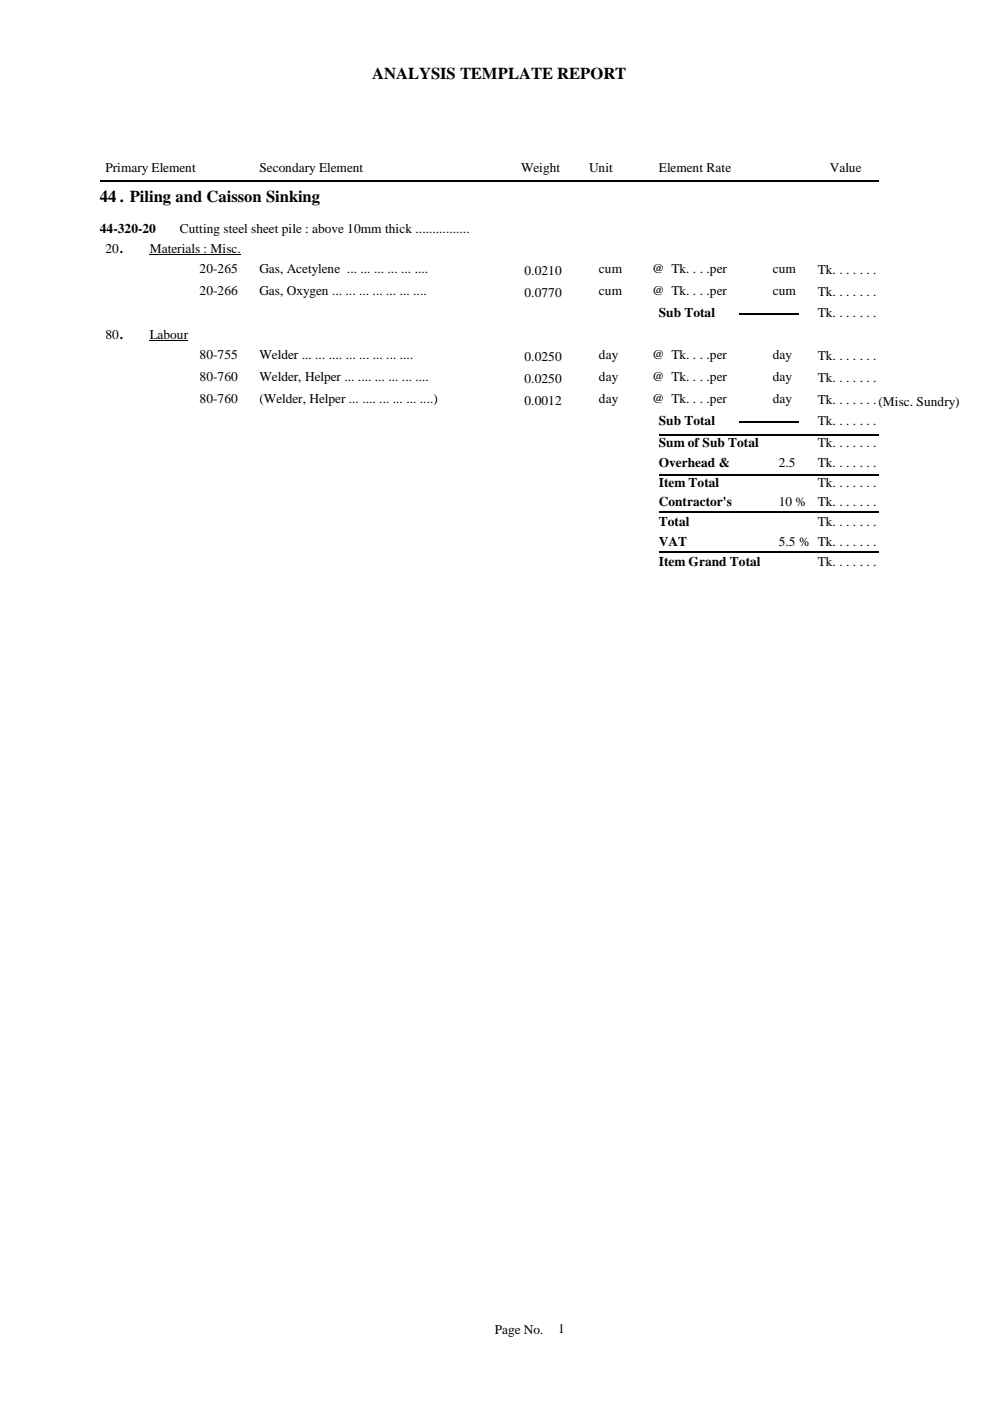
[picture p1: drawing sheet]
<svg xmlns="http://www.w3.org/2000/svg" width="210mm" height="297mm" viewBox="0 0 210 297" stroke-linecap="round" stroke-linejoin="round" font-family="sans-serif">
<defs><g id="words">
<g font-size="3.5">
<text x="78.9" y="16.7">ANALYSIS TEMPLATE REPORT</text>
<text x="21.2" y="42.8">44 . Piling and Caisson Sinking</text>
</g>
<g font-size="2.8">
<text x="22.4" y="36.6">Primary Element</text>
<text x="55" y="36.6">Secondary Element</text>
<text x="110.5" y="36.6">Weight</text>
<text x="124.9" y="36.6">Unit</text>
<text x="139.7" y="36.6">Element Rate</text>
<text x="175.9" y="36.6">Value</text>
<text x="21.2" y="49.5">44-320-20</text>
<text x="22.4" y="53.6">20.</text>
<text x="31.7" y="53.6">Materials : Misc.</text>
<text x="38.1" y="49.5">Cutting steel sheet pile : above 10mm thick ................</text>
<text x="42.3" y="57.9">20-265</text>
<text x="55" y="57.9">Gas, Acetylene ... ... ... ... ... ....</text>
<text x="111.2" y="58.4">0.0210</text>
<text x="127" y="57.9">cum</text>
<text x="138.3" y="57.9">@ Tk. . . .per</text>
<text x="163.8" y="57.9">cum</text>
<text x="173.4" y="58.1">Tk. . . . . . .</text>
<text x="42.3" y="62.5">20-266</text>
<text x="55" y="62.5">Gas, Oxygen ... ... ... ... ... ... ....</text>
<text x="111.2" y="63">0.0770</text>
<text x="127" y="62.5">cum</text>
<text x="138.3" y="62.5">@ Tk. . . .per</text>
<text x="163.8" y="62.5">cum</text>
<text x="173.4" y="62.8">Tk. . . . . . .</text>
<text x="22.4" y="71.8">80.</text>
<text x="31.7" y="71.8">Labour</text>
<text x="139.7" y="67.2">Sub Total</text>
<text x="173.4" y="67.2">Tk. . . . . . .</text>
<text x="42.3" y="76.1">80-755</text>
<text x="55" y="76.1">Welder ... ... .... ... ... ... ... ....</text>
<text x="111.2" y="76.6">0.0250</text>
<text x="127" y="76.1">day</text>
<text x="138.3" y="76.1">@ Tk. . . .per</text>
<text x="163.8" y="76.1">day</text>
<text x="173.4" y="76.3">Tk. . . . . . .</text>
<text x="42.3" y="80.7">80-760</text>
<text x="55" y="80.7">Welder, Helper ... .... ... ... ... ....</text>
<text x="111.2" y="81.2">0.0250</text>
<text x="127" y="80.7">day</text>
<text x="138.3" y="80.7">@ Tk. . . .per</text>
<text x="163.8" y="80.7">day</text>
<text x="173.4" y="81">Tk. . . . . . .</text>
<text x="42.3" y="85.4">80-760</text>
<text x="55" y="85.4">(Welder, Helper ... .... ... ... ... ....)</text>
<text x="111.2" y="85.9">0.0012</text>
<text x="127" y="85.4">day</text>
<text x="138.3" y="85.4">@ Tk. . . .per</text>
<text x="163.8" y="85.4">day</text>
<text x="173.4" y="85.6">Tk. . . . . . .(Misc. Sundry)</text>
<text x="139.7" y="90">Sub Total</text>
<text x="139.7" y="94.7">Sum of Sub Total</text>
<text x="173.4" y="90">Tk. . . . . . .</text>
<text x="173.4" y="94.7">Tk. . . . . . .</text>
<text x="139.7" y="98.9">Overhead &amp;</text>
<text x="165.1" y="98.9">2.5</text>
<text x="173.4" y="98.9">Tk. . . . . . .</text>
<text x="139.7" y="102.3">Estt.</text>
<text x="139.7" y="103.2">Item Total</text>
<text x="139.7" y="107.4">Contractor's</text>
<text x="165.1" y="102.3">%</text>
<text x="165.1" y="107.4">10 %</text>
<text x="173.4" y="107.4">Tk. . . . . . .</text>
<text x="173.4" y="103.2">Tk. . . . . . .</text>
<text x="139.7" y="110.7">Profit</text>
<text x="139.7" y="111.6">Total</text>
<text x="173.4" y="111.6">Tk. . . . . . .</text>
<text x="139.7" y="115.9">VAT</text>
<text x="165.1" y="115.9">5.5 % Tk. . . . . . .</text>
<text x="139.7" y="120.1">Item Grand Total</text>
<text x="173.4" y="120.1">Tk. . . . . . .</text>
<text x="104.9" y="282.7">Page No.</text>
<text x="118.3" y="282.6">1</text>
</g>
</g></defs>
<path d="M21.2 38.3h165.1M156.6 66.5h12.7M139.7 92.2h46.6M156.6 89.4h12.7M139.7 117.1h46.6M139.7 108.6h46.6M139.7 100.7h46.6" fill="none" stroke="#000" stroke-width=".34"/>
<path d="M31.7 54h19.4M31.7 72.2h8.2" fill="none" stroke="#000" stroke-width=".21"/>
<use href="#words"/>
</svg>
